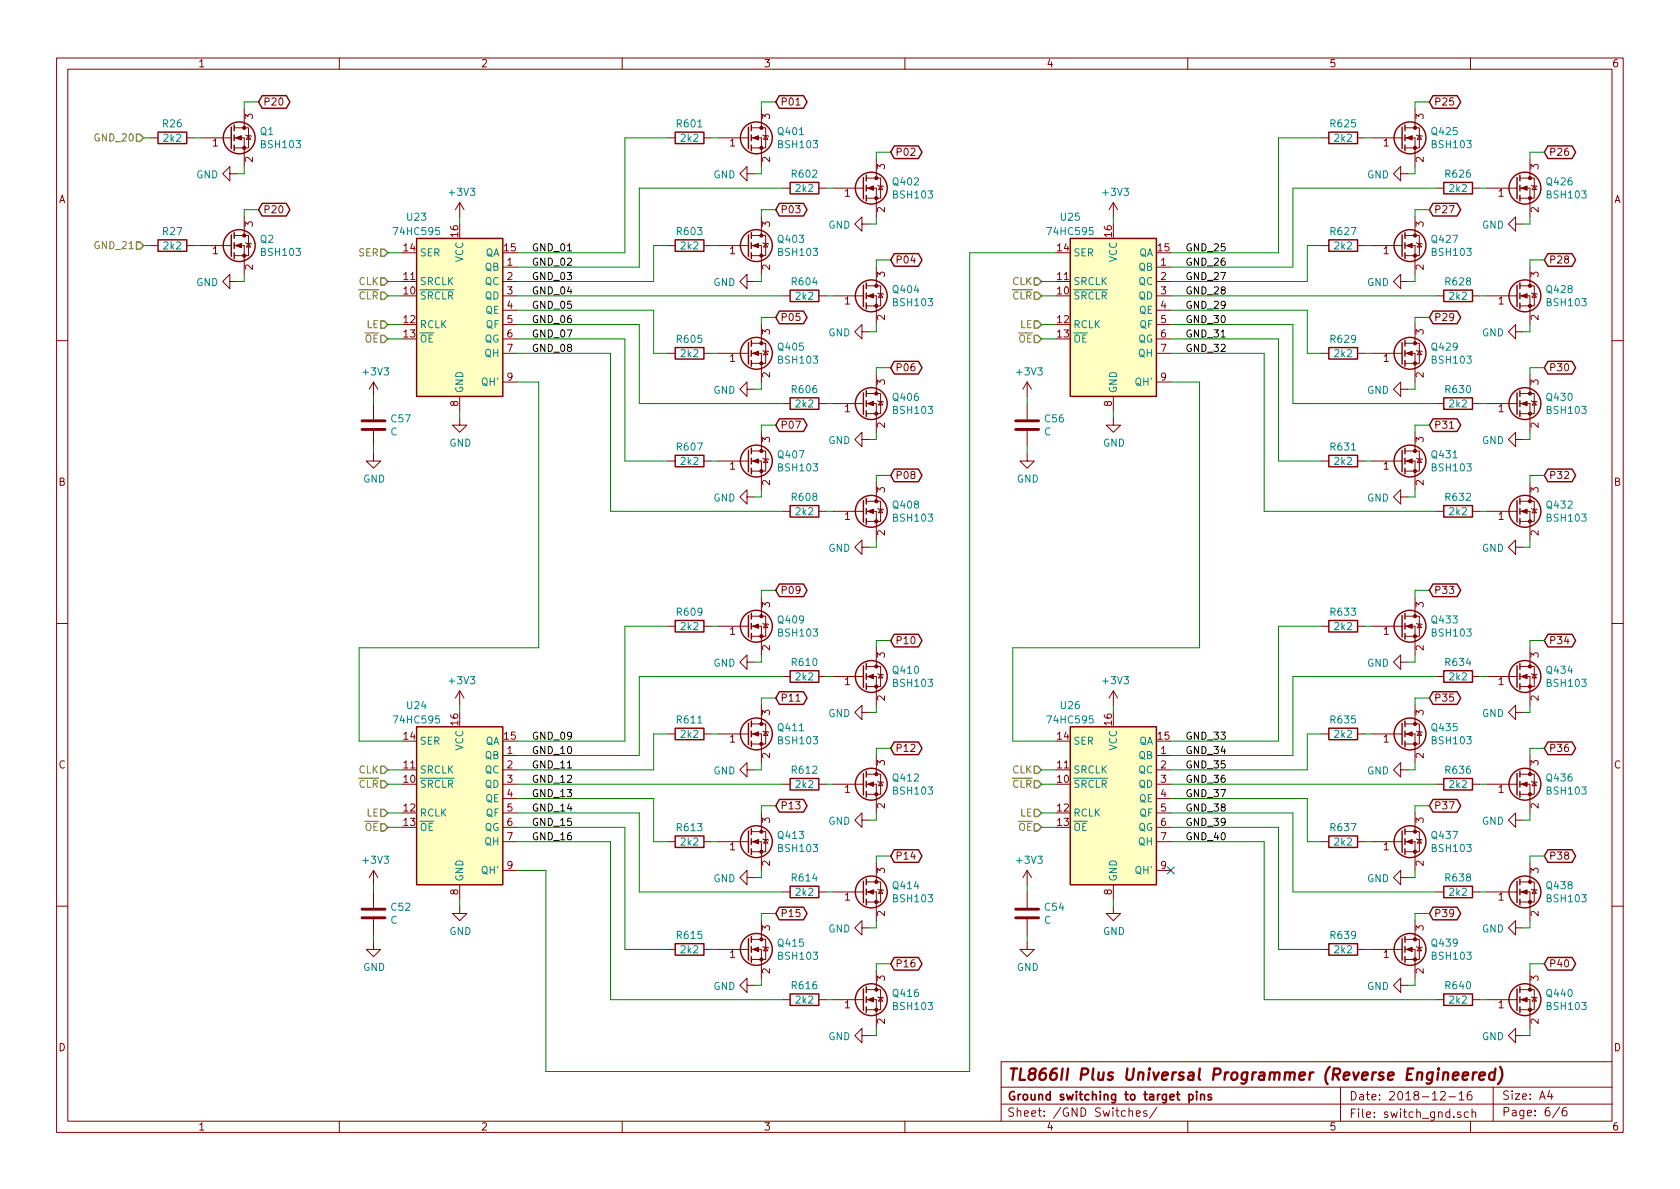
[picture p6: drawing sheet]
<svg xmlns="http://www.w3.org/2000/svg" width="297mm" height="210mm" viewBox="0 0 297 210" stroke-linecap="round" stroke-linejoin="round" font-family="sans-serif">
<defs><g id="words">
<text font-size="2.8" fill="#840000" x="178" y="191.1">TL866II Plus Universal Programmer (Reverse Engineered)</text>
<g font-size="2.1" fill="#840000">
<text x="178" y="194.6">Ground switching to target pins</text>
<text x="178" y="197.5">Sheet: /GND Switches/</text>
<text x="238.5" y="194.6">Date: 2018-12-16</text>
<text x="238.5" y="197.7">File: switch_gnd.sch</text>
<text x="265.5" y="194.5">Size: A4</text>
<text x="265.5" y="197.4">Page: 6/6</text>
</g>
<g font-size="1.8" fill="#840000">
<text x="35" y="11.9">1</text>
<text x="85" y="11.9">2</text>
<text x="135" y="11.9">3</text>
<text x="185" y="11.9">4</text>
<text x="235" y="11.9">5</text>
<text x="285" y="11.9">6</text>
<text x="44.7" y="21.1" transform="rotate(-90 44.7 21.1)">3</text>
<text x="46.5" y="18.7">P20</text>
<text x="136.1" y="21.1" transform="rotate(-90 136.1 21.1)">3</text>
<text x="137.9" y="18.7">P01</text>
<text x="251.7" y="21.1" transform="rotate(-90 251.7 21.1)">3</text>
<text x="253.5" y="18.7">P25</text>
<text x="37.6" y="25.9">1</text>
<text x="44.7" y="28.7" transform="rotate(-90 44.7 28.7)">2</text>
<text x="129.1" y="25.9">1</text>
<text x="136.1" y="28.7" transform="rotate(-90 136.1 28.7)">2</text>
<text x="156.5" y="29.9" transform="rotate(-90 156.5 29.9)">3</text>
<text x="158.3" y="27.6">P02</text>
<text x="244.6" y="25.9">1</text>
<text x="251.7" y="28.7" transform="rotate(-90 251.7 28.7)">2</text>
<text x="272" y="29.9" transform="rotate(-90 272 29.9)">3</text>
<text x="273.8" y="27.6">P26</text>
<text x="10.4" y="35.9">A</text>
<text x="149.4" y="34.8">1</text>
<text x="264.9" y="34.8">1</text>
<text x="285.4" y="35.9">A</text>
<text x="44.7" y="40.1" transform="rotate(-90 44.7 40.1)">3</text>
<text x="46.5" y="37.7">P20</text>
<text x="81" y="41.9" transform="rotate(-90 81 41.9)">16</text>
<text x="136.1" y="40.1" transform="rotate(-90 136.1 40.1)">3</text>
<text x="137.9" y="37.7">P03</text>
<text x="156.5" y="37.6" transform="rotate(-90 156.5 37.6)">2</text>
<text x="196.6" y="41.9" transform="rotate(-90 196.6 41.9)">16</text>
<text x="251.7" y="40.1" transform="rotate(-90 251.7 40.1)">3</text>
<text x="253.5" y="37.7">P27</text>
<text x="272" y="37.6" transform="rotate(-90 272 37.6)">2</text>
<text x="37.6" y="45">1</text>
<text x="44.7" y="47.7" transform="rotate(-90 44.7 47.7)">2</text>
<text x="71.4" y="44.4">14</text>
<text x="89.2" y="44.4">15</text>
<text x="89.7" y="47">1</text>
<text x="129.1" y="45">1</text>
<text x="136.1" y="47.7" transform="rotate(-90 136.1 47.7)">2</text>
<text x="158.3" y="46.6">P04</text>
<text x="187" y="44.4">14</text>
<text x="204.8" y="44.4">15</text>
<text x="205.3" y="47">1</text>
<text x="244.6" y="45">1</text>
<text x="251.7" y="47.7" transform="rotate(-90 251.7 47.7)">2</text>
<text x="273.8" y="46.6">P28</text>
<text x="71.4" y="52.1">10</text>
<text x="71.4" y="49.5">11</text>
<text x="89.7" y="49.5">2</text>
<text x="89.7" y="52.1">3</text>
<text x="149.4" y="53.8">1</text>
<text x="156.5" y="49" transform="rotate(-90 156.5 49)">3</text>
<text x="187" y="52.1">10</text>
<text x="187" y="49.5">11</text>
<text x="205.3" y="49.5">2</text>
<text x="205.3" y="52.1">3</text>
<text x="264.9" y="53.8">1</text>
<text x="272" y="49" transform="rotate(-90 272 49)">3</text>
<text x="71.4" y="57.1">12</text>
<text x="71.4" y="59.7">13</text>
<text x="89.7" y="54.6">4</text>
<text x="89.7" y="57.1">5</text>
<text x="89.7" y="59.7">6</text>
<text x="136.1" y="59.2" transform="rotate(-90 136.1 59.2)">3</text>
<text x="137.9" y="56.8">P05</text>
<text x="156.5" y="56.6" transform="rotate(-90 156.5 56.6)">2</text>
<text x="187" y="57.1">12</text>
<text x="187" y="59.7">13</text>
<text x="205.3" y="54.6">4</text>
<text x="205.3" y="57.1">5</text>
<text x="205.3" y="59.7">6</text>
<text x="251.7" y="59.2" transform="rotate(-90 251.7 59.2)">3</text>
<text x="253.5" y="56.8">P29</text>
<text x="272" y="56.6" transform="rotate(-90 272 56.6)">2</text>
<text x="89.7" y="62.2">7</text>
<text x="129.1" y="64">1</text>
<text x="158.3" y="65.7">P06</text>
<text x="205.3" y="62.2">7</text>
<text x="244.6" y="64">1</text>
<text x="273.8" y="65.7">P30</text>
<text x="81" y="71.9" transform="rotate(-90 81 71.9)">8</text>
<text x="89.7" y="67.3">9</text>
<text x="136.1" y="66.8" transform="rotate(-90 136.1 66.8)">2</text>
<text x="156.5" y="68" transform="rotate(-90 156.5 68)">3</text>
<text x="196.6" y="71.9" transform="rotate(-90 196.6 71.9)">8</text>
<text x="205.3" y="67.3">9</text>
<text x="251.7" y="66.8" transform="rotate(-90 251.7 66.8)">2</text>
<text x="272" y="68" transform="rotate(-90 272 68)">3</text>
<text x="137.9" y="75.8">P07</text>
<text x="149.4" y="72.9">1</text>
<text x="156.5" y="75.7" transform="rotate(-90 156.5 75.7)">2</text>
<text x="253.5" y="75.8">P31</text>
<text x="264.9" y="72.9">1</text>
<text x="272" y="75.7" transform="rotate(-90 272 75.7)">2</text>
<text x="129.1" y="83.1">1</text>
<text x="136.1" y="78.2" transform="rotate(-90 136.1 78.2)">3</text>
<text x="244.6" y="83.1">1</text>
<text x="251.7" y="78.2" transform="rotate(-90 251.7 78.2)">3</text>
<text x="10.4" y="85.9">B</text>
<text x="136.1" y="85.8" transform="rotate(-90 136.1 85.8)">2</text>
<text x="156.5" y="87.1" transform="rotate(-90 156.5 87.1)">3</text>
<text x="158.3" y="84.7">P08</text>
<text x="251.7" y="85.8" transform="rotate(-90 251.7 85.8)">2</text>
<text x="272" y="87.1" transform="rotate(-90 272 87.1)">3</text>
<text x="273.8" y="84.7">P32</text>
<text x="285.4" y="85.9">B</text>
<text x="149.4" y="91.9">1</text>
<text x="156.5" y="94.7" transform="rotate(-90 156.5 94.7)">2</text>
<text x="264.9" y="91.9">1</text>
<text x="272" y="94.7" transform="rotate(-90 272 94.7)">2</text>
<text x="136.1" y="107.4" transform="rotate(-90 136.1 107.4)">3</text>
<text x="137.9" y="105">P09</text>
<text x="251.7" y="107.4" transform="rotate(-90 251.7 107.4)">3</text>
<text x="253.5" y="105">P33</text>
<text x="129.1" y="112.3">1</text>
<text x="158.3" y="113.9">P10</text>
<text x="244.6" y="112.3">1</text>
<text x="273.8" y="113.9">P34</text>
<text x="136.1" y="115" transform="rotate(-90 136.1 115)">2</text>
<text x="156.5" y="116.3" transform="rotate(-90 156.5 116.3)">3</text>
<text x="251.7" y="115" transform="rotate(-90 251.7 115)">2</text>
<text x="272" y="116.3" transform="rotate(-90 272 116.3)">3</text>
<text x="137.9" y="124.1">P11</text>
<text x="149.4" y="121.2">1</text>
<text x="156.5" y="123.9" transform="rotate(-90 156.5 123.9)">2</text>
<text x="253.5" y="124.1">P35</text>
<text x="264.9" y="121.2">1</text>
<text x="272" y="123.9" transform="rotate(-90 272 123.9)">2</text>
<text x="71.4" y="130.8">14</text>
<text x="81" y="128.2" transform="rotate(-90 81 128.2)">16</text>
<text x="89.2" y="130.8">15</text>
<text x="129.1" y="131.3">1</text>
<text x="136.1" y="126.5" transform="rotate(-90 136.1 126.5)">3</text>
<text x="187" y="130.8">14</text>
<text x="196.6" y="128.2" transform="rotate(-90 196.6 128.2)">16</text>
<text x="204.8" y="130.8">15</text>
<text x="244.6" y="131.3">1</text>
<text x="251.7" y="126.5" transform="rotate(-90 251.7 126.5)">3</text>
<text x="10.4" y="135.9">C</text>
<text x="71.4" y="135.9">11</text>
<text x="89.7" y="133.3">1</text>
<text x="89.7" y="135.9">2</text>
<text x="136.1" y="134.1" transform="rotate(-90 136.1 134.1)">2</text>
<text x="156.5" y="135.4" transform="rotate(-90 156.5 135.4)">3</text>
<text x="158.3" y="133">P12</text>
<text x="187" y="135.9">11</text>
<text x="205.3" y="133.3">1</text>
<text x="205.3" y="135.9">2</text>
<text x="251.7" y="134.1" transform="rotate(-90 251.7 134.1)">2</text>
<text x="272" y="135.4" transform="rotate(-90 272 135.4)">3</text>
<text x="273.8" y="133">P36</text>
<text x="285.4" y="135.9">C</text>
<text x="71.4" y="138.4">10</text>
<text x="71.4" y="143.5">12</text>
<text x="89.7" y="138.4">3</text>
<text x="89.7" y="141">4</text>
<text x="89.7" y="143.5">5</text>
<text x="137.9" y="143.1">P13</text>
<text x="149.4" y="140.2">1</text>
<text x="156.5" y="143" transform="rotate(-90 156.5 143)">2</text>
<text x="187" y="138.4">10</text>
<text x="187" y="143.5">12</text>
<text x="205.3" y="138.4">3</text>
<text x="205.3" y="141">4</text>
<text x="205.3" y="143.5">5</text>
<text x="253.5" y="143.1">P37</text>
<text x="264.9" y="140.2">1</text>
<text x="272" y="143" transform="rotate(-90 272 143)">2</text>
<text x="71.4" y="146">13</text>
<text x="89.7" y="146">6</text>
<text x="89.7" y="148.6">7</text>
<text x="136.1" y="145.5" transform="rotate(-90 136.1 145.5)">3</text>
<text x="187" y="146">13</text>
<text x="205.3" y="146">6</text>
<text x="205.3" y="148.6">7</text>
<text x="251.7" y="145.5" transform="rotate(-90 251.7 145.5)">3</text>
<text x="89.7" y="153.7">9</text>
<text x="129.1" y="150.4">1</text>
<text x="136.1" y="153.1" transform="rotate(-90 136.1 153.1)">2</text>
<text x="156.5" y="154.4" transform="rotate(-90 156.5 154.4)">3</text>
<text x="158.3" y="152">P14</text>
<text x="205.3" y="153.7">9</text>
<text x="244.6" y="150.4">1</text>
<text x="251.7" y="153.1" transform="rotate(-90 251.7 153.1)">2</text>
<text x="272" y="154.4" transform="rotate(-90 272 154.4)">3</text>
<text x="273.8" y="152">P38</text>
<text x="81" y="158.2" transform="rotate(-90 81 158.2)">8</text>
<text x="149.4" y="159.3">1</text>
<text x="196.6" y="158.2" transform="rotate(-90 196.6 158.2)">8</text>
<text x="264.9" y="159.3">1</text>
<text x="136.1" y="164.6" transform="rotate(-90 136.1 164.6)">3</text>
<text x="137.9" y="162.2">P15</text>
<text x="156.5" y="162" transform="rotate(-90 156.5 162)">2</text>
<text x="251.7" y="164.6" transform="rotate(-90 251.7 164.6)">3</text>
<text x="253.5" y="162.2">P39</text>
<text x="272" y="162" transform="rotate(-90 272 162)">2</text>
<text x="129.1" y="169.4">1</text>
<text x="136.1" y="172.2" transform="rotate(-90 136.1 172.2)">2</text>
<text x="156.5" y="173.5" transform="rotate(-90 156.5 173.5)">3</text>
<text x="158.3" y="171.1">P16</text>
<text x="244.6" y="169.4">1</text>
<text x="251.7" y="172.2" transform="rotate(-90 251.7 172.2)">2</text>
<text x="272" y="173.5" transform="rotate(-90 272 173.5)">3</text>
<text x="273.8" y="171.1">P40</text>
<text x="149.4" y="178.3">1</text>
<text x="264.9" y="178.3">1</text>
<text x="10.4" y="185.9">D</text>
<text x="156.5" y="181.1" transform="rotate(-90 156.5 181.1)">2</text>
<text x="272" y="181.1" transform="rotate(-90 272 181.1)">2</text>
<text x="285.4" y="185.9">D</text>
<text x="35" y="199.9">1</text>
<text x="85" y="199.9">2</text>
<text x="135" y="199.9">3</text>
<text x="185" y="199.9">4</text>
<text x="235" y="199.9">5</text>
<text x="285" y="199.9">6</text>
</g>
<g font-size="1.8" fill="#008484">
<text x="28.9" y="22.5">R26</text>
<text x="46.1" y="23.9">Q1</text>
<text x="119.8" y="22.5">R601</text>
<text x="137.7" y="23.9">Q401</text>
<text x="235.4" y="22.5">R625</text>
<text x="253.3" y="23.9">Q425</text>
<text x="29" y="25.1">2k2</text>
<text x="46.3" y="26.2">BSH103</text>
<text x="120.4" y="25.1">2k2</text>
<text x="137.8" y="26.2">BSH103</text>
<text x="236" y="25.1">2k2</text>
<text x="253.3" y="26.2">BSH103</text>
<text x="34.7" y="31.5">GND</text>
<text x="79.6" y="34.6">+3V3</text>
<text x="126.1" y="31.5">GND</text>
<text x="140.1" y="31.4">R602</text>
<text x="140.8" y="34">2k2</text>
<text x="158" y="32.8">Q402</text>
<text x="158.1" y="35.1">BSH103</text>
<text x="195.1" y="34.6">+3V3</text>
<text x="241.7" y="31.5">GND</text>
<text x="255.7" y="31.4">R626</text>
<text x="256.3" y="34">2k2</text>
<text x="273.6" y="32.8">Q426</text>
<text x="273.7" y="35.1">BSH103</text>
<text x="28.9" y="41.6">R27</text>
<text x="69.9" y="41.6">74HC595</text>
<text x="72" y="39">U23</text>
<text x="119.8" y="41.6">R603</text>
<text x="146.5" y="40.4">GND</text>
<text x="185.5" y="41.6">74HC595</text>
<text x="187.6" y="39">U25</text>
<text x="235.4" y="41.6">R627</text>
<text x="262" y="40.4">GND</text>
<text x="29" y="44.1">2k2</text>
<text x="46.1" y="42.9">Q2</text>
<text x="46.3" y="45.3">BSH103</text>
<text x="74.2" y="45.3">SER</text>
<text x="81.9" y="46.4" transform="rotate(-90 81.9 46.4)">VCC</text>
<text x="85.8" y="47.9">QB</text>
<text x="85.8" y="45.3">QA</text>
<text x="120.4" y="44.1">2k2</text>
<text x="137.7" y="42.9">Q403</text>
<text x="137.8" y="45.3">BSH103</text>
<text x="189.7" y="45.3">SER</text>
<text x="197.5" y="46.4" transform="rotate(-90 197.5 46.4)">VCC</text>
<text x="201.3" y="47.9">QB</text>
<text x="201.3" y="45.3">QA</text>
<text x="236" y="44.1">2k2</text>
<text x="253.3" y="42.9">Q427</text>
<text x="253.3" y="45.3">BSH103</text>
<text x="34.7" y="50.6">GND</text>
<text x="74.2" y="53">SRCLR</text>
<text x="74.2" y="50.4">SRCLK</text>
<text x="85.8" y="50.4">QC</text>
<text x="85.8" y="53">QD</text>
<text x="126.1" y="50.6">GND</text>
<text x="140.1" y="50.5">R604</text>
<text x="140.8" y="53">2k2</text>
<text x="158" y="51.8">Q404</text>
<text x="189.7" y="53">SRCLR</text>
<text x="189.7" y="50.4">SRCLK</text>
<text x="201.3" y="50.4">QC</text>
<text x="201.3" y="53">QD</text>
<text x="241.7" y="50.6">GND</text>
<text x="255.7" y="50.5">R628</text>
<text x="256.3" y="53">2k2</text>
<text x="273.6" y="51.8">Q428</text>
<text x="74.2" y="58">RCLK</text>
<text x="85.8" y="55.5">QE</text>
<text x="85.9" y="58">QF</text>
<text x="146.5" y="59.5">GND</text>
<text x="158.1" y="54.1">BSH103</text>
<text x="189.7" y="58">RCLK</text>
<text x="201.4" y="55.5">QE</text>
<text x="201.5" y="58">QF</text>
<text x="262" y="59.5">GND</text>
<text x="273.7" y="54.1">BSH103</text>
<text x="74.2" y="60.6">OE</text>
<text x="85.6" y="60.6">QG</text>
<text x="85.8" y="63.1">QH</text>
<text x="119.8" y="60.6">R605</text>
<text x="120.4" y="63.2">2k2</text>
<text x="137.7" y="62">Q405</text>
<text x="137.8" y="64.3">BSH103</text>
<text x="189.7" y="60.6">OE</text>
<text x="201.2" y="60.6">QG</text>
<text x="201.3" y="63.1">QH</text>
<text x="235.4" y="60.6">R629</text>
<text x="236" y="63.2">2k2</text>
<text x="253.3" y="62">Q429</text>
<text x="253.3" y="64.3">BSH103</text>
<text x="64.3" y="66.4">+3V3</text>
<text x="81.9" y="69.6" transform="rotate(-90 81.9 69.6)">GND</text>
<text x="85.3" y="68.2">QH'</text>
<text x="126.1" y="69.6">GND</text>
<text x="140.1" y="69.5">R606</text>
<text x="158" y="70.9">Q406</text>
<text x="179.9" y="66.4">+3V3</text>
<text x="197.5" y="69.6" transform="rotate(-90 197.5 69.6)">GND</text>
<text x="200.9" y="68.2">QH'</text>
<text x="241.7" y="69.6">GND</text>
<text x="255.7" y="69.5">R630</text>
<text x="273.6" y="70.9">Q430</text>
<text x="69" y="77">C</text>
<text x="69.2" y="74.7">C57</text>
<text x="140.8" y="72.1">2k2</text>
<text x="158.1" y="73.2">BSH103</text>
<text x="184.6" y="77">C</text>
<text x="184.8" y="74.7">C56</text>
<text x="256.3" y="72.1">2k2</text>
<text x="273.7" y="73.2">BSH103</text>
<text x="79.5" y="79">GND</text>
<text x="119.8" y="79.7">R607</text>
<text x="120.4" y="82.2">2k2</text>
<text x="137.7" y="81">Q407</text>
<text x="137.8" y="83.4">BSH103</text>
<text x="146.5" y="78.5">GND</text>
<text x="195" y="79">GND</text>
<text x="235.4" y="79.7">R631</text>
<text x="236" y="82.2">2k2</text>
<text x="253.3" y="81">Q431</text>
<text x="253.3" y="83.4">BSH103</text>
<text x="262" y="78.5">GND</text>
<text x="64.2" y="85.3">GND</text>
<text x="126.1" y="88.7">GND</text>
<text x="140.1" y="88.6">R608</text>
<text x="158" y="89.9">Q408</text>
<text x="179.8" y="85.3">GND</text>
<text x="241.7" y="88.7">GND</text>
<text x="255.7" y="88.6">R632</text>
<text x="273.6" y="89.9">Q432</text>
<text x="140.8" y="91.1">2k2</text>
<text x="158.1" y="92.2">BSH103</text>
<text x="256.3" y="91.1">2k2</text>
<text x="273.7" y="92.2">BSH103</text>
<text x="146.5" y="97.6">GND</text>
<text x="262" y="97.6">GND</text>
<text x="119.8" y="108.9">R609</text>
<text x="120.4" y="111.4">2k2</text>
<text x="137.7" y="110.3">Q409</text>
<text x="137.8" y="112.6">BSH103</text>
<text x="235.4" y="108.9">R633</text>
<text x="236" y="111.4">2k2</text>
<text x="253.3" y="110.3">Q433</text>
<text x="253.3" y="112.6">BSH103</text>
<text x="126.1" y="117.9">GND</text>
<text x="140.1" y="117.8">R610</text>
<text x="158" y="119.1">Q410</text>
<text x="241.7" y="117.9">GND</text>
<text x="255.7" y="117.8">R634</text>
<text x="273.6" y="119.1">Q434</text>
<text x="72" y="125.4">U24</text>
<text x="79.6" y="121">+3V3</text>
<text x="140.8" y="120.3">2k2</text>
<text x="158.1" y="121.5">BSH103</text>
<text x="187.6" y="125.4">U26</text>
<text x="195.1" y="121">+3V3</text>
<text x="256.3" y="120.3">2k2</text>
<text x="273.7" y="121.5">BSH103</text>
<text x="69.9" y="127.9">74HC595</text>
<text x="74.2" y="131.7">SER</text>
<text x="85.8" y="131.7">QA</text>
<text x="119.8" y="127.9">R611</text>
<text x="120.4" y="130.5">2k2</text>
<text x="137.7" y="129.3">Q411</text>
<text x="137.8" y="131.6">BSH103</text>
<text x="146.5" y="126.8">GND</text>
<text x="185.5" y="127.9">74HC595</text>
<text x="189.7" y="131.7">SER</text>
<text x="201.3" y="131.7">QA</text>
<text x="235.4" y="127.9">R635</text>
<text x="236" y="130.5">2k2</text>
<text x="253.3" y="129.3">Q435</text>
<text x="253.3" y="131.6">BSH103</text>
<text x="262" y="126.8">GND</text>
<text x="74.2" y="136.8">SRCLK</text>
<text x="81.9" y="132.8" transform="rotate(-90 81.9 132.8)">VCC</text>
<text x="85.8" y="134.2">QB</text>
<text x="85.8" y="136.8">QC</text>
<text x="126.1" y="137">GND</text>
<text x="140.1" y="136.8">R612</text>
<text x="189.7" y="136.8">SRCLK</text>
<text x="197.5" y="132.8" transform="rotate(-90 197.5 132.8)">VCC</text>
<text x="201.3" y="134.2">QB</text>
<text x="201.3" y="136.8">QC</text>
<text x="241.7" y="137">GND</text>
<text x="255.7" y="136.8">R636</text>
<text x="74.2" y="139.3">SRCLR</text>
<text x="85.8" y="139.3">QD</text>
<text x="85.8" y="141.9">QE</text>
<text x="140.8" y="139.4">2k2</text>
<text x="158" y="138.2">Q412</text>
<text x="158.1" y="140.5">BSH103</text>
<text x="189.7" y="139.3">SRCLR</text>
<text x="201.3" y="139.3">QD</text>
<text x="201.4" y="141.9">QE</text>
<text x="256.3" y="139.4">2k2</text>
<text x="273.6" y="138.2">Q436</text>
<text x="273.7" y="140.5">BSH103</text>
<text x="74.2" y="144.4">RCLK</text>
<text x="74.2" y="146.9">OE</text>
<text x="85.6" y="146.9">QG</text>
<text x="85.8" y="149.5">QH</text>
<text x="85.9" y="144.4">QF</text>
<text x="119.8" y="147">R613</text>
<text x="120.4" y="149.5">2k2</text>
<text x="137.7" y="148.4">Q413</text>
<text x="146.5" y="145.8">GND</text>
<text x="189.7" y="144.4">RCLK</text>
<text x="189.7" y="146.9">OE</text>
<text x="201.2" y="146.9">QG</text>
<text x="201.3" y="149.5">QH</text>
<text x="201.5" y="144.4">QF</text>
<text x="235.4" y="147">R637</text>
<text x="236" y="149.5">2k2</text>
<text x="253.3" y="148.4">Q437</text>
<text x="262" y="145.8">GND</text>
<text x="64.3" y="152.7">+3V3</text>
<text x="81.9" y="156" transform="rotate(-90 81.9 156)">GND</text>
<text x="85.3" y="154.6">QH'</text>
<text x="137.8" y="150.7">BSH103</text>
<text x="140.1" y="155.9">R614</text>
<text x="179.9" y="152.7">+3V3</text>
<text x="197.5" y="156" transform="rotate(-90 197.5 156)">GND</text>
<text x="200.9" y="154.6">QH'</text>
<text x="253.3" y="150.7">BSH103</text>
<text x="255.7" y="155.9">R638</text>
<text x="69.2" y="161.1">C52</text>
<text x="126.1" y="156">GND</text>
<text x="140.8" y="158.4">2k2</text>
<text x="158" y="157.2">Q414</text>
<text x="158.1" y="159.6">BSH103</text>
<text x="184.8" y="161.1">C54</text>
<text x="241.7" y="156">GND</text>
<text x="256.3" y="158.4">2k2</text>
<text x="273.6" y="157.2">Q438</text>
<text x="273.7" y="159.6">BSH103</text>
<text x="69" y="163.4">C</text>
<text x="79.5" y="165.3">GND</text>
<text x="119.8" y="166">R615</text>
<text x="137.7" y="167.4">Q415</text>
<text x="146.5" y="164.9">GND</text>
<text x="184.6" y="163.4">C</text>
<text x="195" y="165.3">GND</text>
<text x="235.4" y="166">R639</text>
<text x="253.3" y="167.4">Q439</text>
<text x="262" y="164.9">GND</text>
<text x="64.2" y="171.7">GND</text>
<text x="120.4" y="168.6">2k2</text>
<text x="137.8" y="169.7">BSH103</text>
<text x="179.8" y="171.7">GND</text>
<text x="236" y="168.6">2k2</text>
<text x="253.3" y="169.7">BSH103</text>
<text x="126.1" y="175.1">GND</text>
<text x="140.1" y="174.9">R616</text>
<text x="140.8" y="177.5">2k2</text>
<text x="158" y="176.3">Q416</text>
<text x="158.1" y="178.6">BSH103</text>
<text x="241.7" y="175.1">GND</text>
<text x="255.7" y="174.9">R640</text>
<text x="256.3" y="177.5">2k2</text>
<text x="273.6" y="176.3">Q440</text>
<text x="273.7" y="178.6">BSH103</text>
<text x="146.5" y="183.9">GND</text>
<text x="262" y="183.9">GND</text>
</g>
<g font-size="1.8" fill="#848400">
<text x="17" y="25">GND_20</text>
<text x="17" y="44.1">GND_21</text>
<text x="63.4" y="45.3">SER</text>
<text x="63.4" y="50.4">CLK</text>
<text x="63.4" y="53">CLR</text>
<text x="179" y="50.4">CLK</text>
<text x="179" y="53">CLR</text>
<text x="64.8" y="58">LE</text>
<text x="180.4" y="58">LE</text>
<text x="64.5" y="60.6">OE</text>
<text x="180.1" y="60.6">OE</text>
<text x="63.4" y="136.8">CLK</text>
<text x="179" y="136.8">CLK</text>
<text x="63.4" y="139.3">CLR</text>
<text x="179" y="139.3">CLR</text>
<text x="64.5" y="146.9">OE</text>
<text x="64.8" y="144.4">LE</text>
<text x="180.1" y="146.9">OE</text>
<text x="180.4" y="144.4">LE</text>
</g>
<g font-size="1.8">
<text x="94" y="44.4">GND_01</text>
<text x="94" y="47">GND_02</text>
<text x="209.5" y="44.4">GND_25</text>
<text x="209.5" y="47">GND_26</text>
<text x="94" y="49.5">GND_03</text>
<text x="94" y="52.1">GND_04</text>
<text x="209.5" y="49.5">GND_27</text>
<text x="209.5" y="52.1">GND_28</text>
<text x="94" y="54.6">GND_05</text>
<text x="94" y="57.1">GND_06</text>
<text x="94" y="59.7">GND_07</text>
<text x="209.5" y="54.6">GND_29</text>
<text x="209.5" y="57.1">GND_30</text>
<text x="209.5" y="59.7">GND_31</text>
<text x="94" y="62.2">GND_08</text>
<text x="209.5" y="62.2">GND_32</text>
<text x="94" y="130.8">GND_09</text>
<text x="209.5" y="130.8">GND_33</text>
<text x="94" y="133.3">GND_10</text>
<text x="94" y="135.9">GND_11</text>
<text x="209.5" y="133.3">GND_34</text>
<text x="209.5" y="135.9">GND_35</text>
<text x="94" y="138.4">GND_12</text>
<text x="94" y="141">GND_13</text>
<text x="94" y="143.5">GND_14</text>
<text x="209.5" y="138.4">GND_36</text>
<text x="209.5" y="141">GND_37</text>
<text x="209.5" y="143.5">GND_38</text>
<text x="94" y="146">GND_15</text>
<text x="94" y="148.6">GND_16</text>
<text x="209.5" y="146">GND_39</text>
<text x="209.5" y="148.6">GND_40</text>
</g>
</g></defs>
<g fill="none" stroke="#840000" stroke-width=".18">
<path d="M10 10.3h277v189.9h-277zM12 12.2h273v186.1h-273zM43.2 19.3v3.3M60 10.3v1.9M110 10.3v1.9M134.6 19.3v3.3M140.7 18.6h.8M160 10.3v1.9M210 10.3v1.9M250.2 19.3v3.3M260 10.3v1.9M26.7 24.4h1.2"/>
<path d="M33 24.4h1.3M35.6 24.4h5M40.6 30.7v-1.2l-1.2 1.2 1.2 1.3v-1.3h1.3M40.7 24.4h.2M41.4 24.4h1.8v5.1M41.4 22.6h1.8M43.2 22.6h.7v3.6h-2.5M43.2 38.3v3.4M43.4 23.9l.2 .1h.7l.1 .1M43.9 24l.4 .6h-.7zM81.3 35.8v2.5M81.3 35.8l-.8 1.3"/>
<path d="M81.3 35.8l.7 1.3M118.1 24.4h1.3M124.5 24.4h1.2M127 24.4h5.1M132.1 30.7v-1.2l-1.3 1.2 1.3 1.3v-1.3h1.2M132.1 24.4h.2M132.8 24.4h1.8v5.1M132.8 22.6h1.8M134.6 22.6h.8v3.6h-2.6M134.6 38.3v3.4M134.9 23.9l.1 .1h.8l.1 .1M135.4 24l.4 .6h-.8z"/>
<path d="M138.4 33.3h1.3M144.8 33.3h1.2M147.3 33.3h5.1M152.4 39.6v-1.3l-1.3 1.3 1.3 1.3v-1.3h1.3M152.5 33.3h.2M153.2 33.3h1.7v5M153.2 31.5h1.7M154.9 31.5h.8v3.5h-2.5M154.9 28.2v3.3M155.2 32.8l.1 .1h.8l.1 .1M155.7 32.9l.4 .6h-.8zM196.8 35.8v2.5"/>
<path d="M196.8 35.8l-.7 1.3M196.8 35.8l.8 1.3M233.7 24.4h1.2M240 24.4h1.3M242.6 24.4h5M247.6 30.7v-1.2l-1.2 1.2 1.2 1.3v-1.3h1.3M247.7 24.4h.2M248.4 24.4h1.8v5.1M248.4 22.6h1.8M250.2 22.6h.8v3.6h-2.6M250.2 38.3v3.4M250.4 23.9l.2 .1h.7l.2 .1"/>
<path d="M251 24l.3 .6h-.7zM254 33.3h1.3M260.3 33.3h1.3M262.9 33.3h5.1M268 39.6v-1.3l-1.3 1.3 1.3 1.3v-1.3h1.2M268 33.3h.2M268.7 33.3h1.8v5M268.7 31.5h1.8M270.5 31.5h.8v3.5h-2.6M270.5 28.2v3.3M270.8 32.8l.1 .1h.8l.1 .1M271.3 32.9l.4 .6h-.8z"/>
<path d="M26.7 43.4h1.2M33 43.4h1.3M35.6 43.4h5M40.6 49.8v-1.3l-1.2 1.3 1.2 1.2v-1.2h1.3M40.7 43.4h.2M41.4 43.4h1.8v5.1M41.4 41.7h1.8M43.2 41.7h.7v3.5h-2.5M43.4 42.9l.2 .1h.7l.1 .2M43.9 43l.4 .7h-.7zM88.9 47.2h2.5M88.9 49.8h2.5"/>
<path d="M88.9 52.3h2.5M88.9 54.9h2.5M88.9 57.4h2.5M88.9 59.9h2.5M118.1 43.4h1.3M124.5 43.4h1.2M127 43.4h5.1M132.1 49.8v-1.3l-1.3 1.3 1.3 1.2v-1.2h1.2M132.1 43.4h.2M132.8 43.4h1.8v5.1M132.8 41.7h1.8M134.6 41.7h.8v3.5h-2.6"/>
<path d="M134.6 57.4v3.3M134.9 42.9l.1 .1h.8l.1 .2M135.4 43l.4 .7h-.8zM138.4 52.3h1.3M144.8 52.3h1.2M147.3 52.3h5.1M152.4 58.7v-1.3l-1.3 1.3 1.3 1.2v-1.2h1.3M152.5 52.3h.2M153.2 52.3h1.7v5.1M153.2 50.5h1.7M154.9 50.5h.8v3.6h-2.5M154.9 47.2v3.3"/>
<path d="M155.2 51.8l.1 .1h.8l.1 .2M155.7 51.9l.4 .7h-.8zM204.5 47.2h2.5M204.5 49.8h2.5M204.5 52.3h2.5M204.5 54.9h2.5M204.5 57.4h2.5M204.5 59.9h2.5M233.7 43.4h1.2M240 43.4h1.3M242.6 43.4h5M247.6 49.8v-1.3l-1.2 1.3 1.2 1.2v-1.2h1.3"/>
<path d="M247.7 43.4h.2M248.4 43.4h1.8v5.1M248.4 41.7h1.8M250.2 41.7h.8v3.5h-2.6M250.2 57.4v3.3M250.4 42.9l.2 .1h.7l.2 .2M251 43l.3 .7h-.7zM254 52.3h1.3M260.3 52.3h1.3M262.9 52.3h5.1M268 58.7v-1.3l-1.3 1.3 1.3 1.2v-1.2h1.2M268 52.3h.2"/>
<path d="M268.7 52.3h1.8v5.1M268.7 50.5h1.8M270.5 50.5h.8v3.6h-2.6M270.5 47.2v3.3M270.8 51.8l.1 .1h.8l.1 .2M271.3 51.9l.4 .7h-.8zM10 60.2h2M66 67.6v2.5M66 71.4v2.8M66 76.2v2.8M66 67.6l-.7 1.2M66 67.6l.8 1.2"/>
<path d="M81.3 73.9v1.3h1.2l-1.2 1.2-1.3-1.2h1.3M81.3 70.1v2.5M88.9 62.5h2.5M88.9 67.6h2.5M118.1 62.5h1.3M124.5 62.5h1.2M127 62.5h5.1M132.1 68.8v-1.2l-1.3 1.2 1.3 1.3v-1.3h1.2M132.1 62.5h.2M132.8 62.5h1.8v5.1M132.8 60.7h1.8M132.8 79.8h1.8"/>
<path d="M134.6 60.7h.8v3.6h-2.6M134.6 79.8h.8v3.5h-2.6M134.6 76.4v3.4M134.9 62l.1 .1h.8l.1 .1M135.4 62.1l.4 .6h-.8zM138.4 71.4h1.3M144.8 71.4h1.2M147.3 71.4h5.1M152.4 77.7v-1.3l-1.3 1.3 1.3 1.3v-1.3h1.3M152.5 71.4h.2M153.2 71.4h1.7v5M153.2 69.6h1.7"/>
<path d="M154.9 69.6h.8v3.5h-2.5M154.9 66.3v3.3M155.2 70.9l.1 .1h.8l.1 .1M155.7 71l.4 .6h-.8zM181.6 67.6v2.5M181.6 71.4v2.8M181.6 76.2v2.8M181.6 67.6l-.8 1.2M181.6 67.6l.8 1.2M196.8 73.9v1.3h1.3l-1.3 1.2-1.2-1.2h1.2M196.8 70.1v2.5M204.5 62.5h2.5"/>
<path d="M204.5 67.6h2.5M233.7 62.5h1.2M240 62.5h1.3M242.6 62.5h5M247.6 68.8v-1.2l-1.2 1.2 1.2 1.3v-1.3h1.3M247.7 62.5h.2M248.4 62.5h1.8v5.1M248.4 60.7h1.8M248.4 79.8h1.8M250.2 60.7h.8v3.6h-2.6M250.2 79.8h.8v3.5h-2.6M250.2 76.4v3.4"/>
<path d="M250.4 62l.2 .1h.7l.2 .1M251 62.1l.3 .6h-.7zM254 71.4h1.3M256.3 75.7h.7M260.3 71.4h1.3M262.9 71.4h5.1M268 77.7v-1.3l-1.3 1.3 1.3 1.3v-1.3h1.2M268 71.4h.2M268.7 71.4h1.8v5M268.7 69.6h1.8M270.5 69.6h.8v3.5h-2.6M270.5 66.3v3.3"/>
<path d="M270.8 70.9l.1 .1h.8l.1 .1M271.3 71l.4 .6h-.8zM285 60.2h2M66 80.3v1.2h1.3l-1.3 1.3-1.2-1.3h1.2M118.1 81.5h1.3M124.5 81.5h1.2M127 81.5h5.1M132.1 87.9v-1.3l-1.3 1.3 1.3 1.2v-1.2h1.2M132.1 81.5h.2M132.8 81.5h1.8v5.1M134.9 81l.1 .1h.8l.1 .2M135.4 81.1l.4 .7h-.8z"/>
<path d="M138.4 90.4h1.3M144.8 90.4h1.2M147.3 90.4h5.1M152.4 96.8v-1.3l-1.3 1.3 1.3 1.2v-1.2h1.3M152.5 90.4h.2M153.2 90.4h1.7v5.1M153.2 88.6h1.7M154.9 88.6h.8v3.6h-2.5M154.9 85.3v3.3M155.2 89.9l.1 .1h.8l.1 .2M155.7 90l.4 .7h-.8zM181.6 80.3v1.2h1.3l-1.3 1.3-1.3-1.3h1.3"/>
<path d="M233.7 81.5h1.2M240 81.5h1.3M242.6 81.5h5M247.6 87.9v-1.3l-1.2 1.3 1.2 1.2v-1.2h1.3M247.7 81.5h.2M248.4 81.5h1.8v5.1M250.4 81l.2 .1h.7l.2 .2M251 81.1l.3 .7h-.7zM254 90.4h1.3M260.3 90.4h1.3M262.9 90.4h5.1M268 96.8v-1.3l-1.3 1.3 1.3 1.2v-1.2h1.2"/>
<path d="M268 90.4h.2M268.7 90.4h1.8v5.1M268.7 88.6h1.8M270.5 88.6h.8v3.6h-2.6M270.5 85.3v3.3M270.8 89.9l.1 .1h.8l.1 .2M271.3 90l.4 .7h-.8zM10 110.3h2M118.1 110.7h1.3M124.5 110.7h1.2M127 110.7h5.1M132.1 117.1v-1.3l-1.3 1.3 1.3 1.3v-1.3h1.2"/>
<path d="M132.1 110.7h.2M132.8 110.7h1.8v5.1M132.8 109h1.8M134.6 109h.8v3.5h-2.6M134.6 105.7v3.3M134.9 110.2l.1 .2h.8l.1 .1M135.4 110.4l.4 .6h-.8zM138.4 119.6h1.3M144.8 119.6h1.2M147.3 119.6h5.1M152.5 119.6h.2M153.2 119.6h1.7v5.1"/>
<path d="M153.2 117.9h1.7M154.9 117.9h.8v3.5h-2.5M154.9 114.5v3.4M155.2 119.1l.1 .1h.8l.1 .2M155.7 119.2l.4 .7h-.8zM233.7 110.7h1.2M240 110.7h1.3M242.6 110.7h5M247.6 117.1v-1.3l-1.2 1.3 1.2 1.3v-1.3h1.3M247.7 110.7h.2M248.4 110.7h1.8v5.1M248.4 109h1.8"/>
<path d="M250.2 109h.8v3.5h-2.6M250.2 105.7v3.3M250.4 110.2l.2 .2h.7l.2 .1M251 110.4l.3 .6h-.7zM254 119.6h1.3M260.3 119.6h1.3M262.9 119.6h5.1M268 119.6h.2M268.7 119.6h1.8v5.1M268.7 117.9h1.8M270.5 117.9h.8v3.5h-2.6M270.5 114.5v3.4"/>
<path d="M270.8 119.1l.1 .1h.8l.1 .2M271.3 119.2l.4 .7h-.8zM285 110.3h2M81.3 122.2v2.5M81.3 122.2l-.8 1.2M81.3 122.2l.7 1.2M88.9 133.6h2.5M88.9 136.1h2.5M88.9 138.7h2.5M118.1 129.8h1.3M124.5 129.8h1.2M127 129.8h5.1"/>
<path d="M132.1 136.1v-1.2l-1.3 1.2 1.3 1.3v-1.3h1.2M132.1 129.8h.2M132.8 129.8h1.8v5.1M132.8 128h1.8M134.6 128h.8v3.6h-2.6M134.6 124.7v3.3M134.9 129.3l.1 .1h.8l.1 .1M135.4 129.4l.4 .6h-.8zM138.4 138.7h1.3M140.7 124h.8M144.8 138.7h1.2M147.3 138.7h5.1"/>
<path d="M152.4 126v-1.3l-1.3 1.3 1.3 1.2v-1.2h1.3M152.5 138.7h.2M153.2 138.7h1.7v5.1M153.2 136.9h1.7M154.9 136.9h.8v3.6h-2.5M154.9 133.6v3.3M155.2 138.2l.1 .1h.8l.1 .1M155.7 138.3l.4 .6h-.8zM196.8 122.2v2.5M196.8 122.2l-.7 1.2M196.8 122.2l.8 1.2M204.5 133.6h2.5"/>
<path d="M204.5 136.1h2.5M204.5 138.7h2.5M233.7 129.8h1.2M240 129.8h1.3M242.6 129.8h5M247.6 136.1v-1.2l-1.2 1.2 1.2 1.3v-1.3h1.3M247.7 129.8h.2M248.4 129.8h1.8v5.1M248.4 128h1.8M250.2 128h.8v3.6h-2.6M250.2 124.7v3.3M250.4 129.3l.2 .1h.7l.2 .1"/>
<path d="M251 129.4l.3 .6h-.7zM254 138.7h1.3M260.3 138.7h1.3M262.9 138.7h5.1M268 126v-1.3l-1.3 1.3 1.3 1.2v-1.2h1.2M268 138.7h.2M268.7 138.7h1.8v5.1M268.7 136.9h1.8M270.5 136.9h.8v3.6h-2.6M270.5 133.6v3.3M270.8 138.2l.1 .1h.8l.1 .1M271.3 138.3l.4 .6h-.8z"/>
<path d="M66 153.9v2.6M66 157.7v2.8M66 153.9l-.7 1.3M66 153.9l.8 1.3M81.3 156.5v2.5M88.9 141.2h2.5M88.9 143.8h2.5M88.9 146.3h2.5M88.9 148.8h2.5M88.9 153.9h2.5M118.1 148.8h1.3M124.5 148.8h1.2"/>
<path d="M127 148.8h5.1M132.1 155.2v-1.3l-1.3 1.3 1.3 1.3v-1.3h1.2M132.1 148.8h.2M132.8 148.8h1.8v5.1M132.8 147.1h1.8M134.6 147.1h.8v3.5h-2.6M134.6 143.8v3.3M134.9 148.3l.1 .2h.8l.1 .1M135.4 148.5l.4 .6h-.8zM138.4 157.7h1.3M144.8 157.7h1.2M147.3 157.7h5.1"/>
<path d="M152.4 145v-1.2l-1.3 1.2 1.3 1.3v-1.3h1.3M152.5 157.7h.2M153.2 157.7h1.7v5.1M153.2 156h1.7M154.9 156h.8v3.5h-2.5M154.9 152.6v3.4M155.2 157.2l.1 .1h.8l.1 .2M155.7 157.3l.4 .7h-.8zM181.6 153.9v2.6M181.6 157.7v2.8M181.6 153.9l-.8 1.3M181.6 153.9l.8 1.3"/>
<path d="M196.8 156.5v2.5M204.5 141.2h2.5M204.5 143.8h2.5M204.5 146.3h2.5M204.5 148.8h2.5M204.5 153.9h2.5M233.7 148.8h1.2M240 148.8h1.3M242.6 148.8h5M247.6 155.2v-1.3l-1.2 1.3 1.2 1.3v-1.3h1.3M247.7 148.8h.2M248.4 148.8h1.8v5.1"/>
<path d="M248.4 147.1h1.8M250.2 147.1h.8v3.5h-2.6M250.2 143.8v3.3M250.4 148.3l.2 .2h.7l.2 .1M251 148.5l.3 .6h-.7zM254 157.7h1.3M260.3 157.7h1.3M262.9 157.7h5.1M268 145v-1.2l-1.3 1.2 1.3 1.3v-1.3h1.2M268 157.7h.2M268.7 157.7h1.8v5.1M268.7 156h1.8"/>
<path d="M270.5 156h.8v3.5h-2.6M270.5 152.6v3.4M270.8 157.2l.1 .1h.8l.1 .2M271.3 157.3l.4 .7h-.8zM10 160.2h2M66 166.6v1.3h1.3l-1.3 1.3-1.2-1.3h1.2M66 162.6v2.7M81.3 160.3v1.2h1.2l-1.2 1.3-1.3-1.3h1.3M118.1 167.9h1.3M124.5 167.9h1.2M127 167.9h5.1M132.1 174.2v-1.2l-1.3 1.2 1.3 1.3v-1.3h1.2"/>
<path d="M132.1 167.9h.2M132.8 167.9h1.8v5.1M132.8 166.1h1.8M134.6 166.1h.8v3.6h-2.6M134.6 162.8v3.3M134.9 167.4l.1 .1h.8l.1 .1M135.4 167.5l.4 .6h-.8zM138.4 176.8h1.3M144.8 176.8h1.2M147.3 176.8h5.1M152.4 164.1v-1.3l-1.3 1.3 1.3 1.2v-1.2h1.3M152.5 176.8h.2"/>
<path d="M153.2 176.8h1.7v5.1M153.2 175h1.7M154.9 175h.8v3.6h-2.5M154.9 171.7v3.3M155.2 176.3l.1 .1h.8l.1 .1M155.7 176.4l.4 .6h-.8zM181.6 166.6v1.3h1.3l-1.3 1.3-1.3-1.3h1.3M181.6 162.6v2.7M196.8 160.3v1.2h1.3l-1.3 1.3-1.2-1.3h1.2M233.7 167.9h1.2M240 167.9h1.3M242.6 167.9h5"/>
<path d="M247.6 174.2v-1.2l-1.2 1.2 1.2 1.3v-1.3h1.3M247.7 167.9h.2M248.4 167.9h1.8v5.1M248.4 166.1h1.8M250.2 166.1h.8v3.6h-2.6M250.2 162.8v3.3M250.4 167.4l.2 .1h.7l.2 .1M251 167.5l.3 .6h-.7zM254 176.8h1.3M260.3 176.8h1.3M262.9 176.8h5.1M268 164.1v-1.3l-1.3 1.3 1.3 1.2v-1.2h1.2"/>
<path d="M268 176.8h.2M268.7 176.8h1.8v5.1M268.7 175h1.8M270.5 175h.8v3.6h-2.6M270.5 171.7v3.3M270.8 176.3l.1 .1h.8l.1 .1M271.3 176.4l.4 .6h-.8zM285 160.2h2M60 198.3v1.9M110 198.3v1.9M152.4 183.1v-1.2l-1.3 1.2 1.3 1.3v-1.3h1.3M160 198.3v1.9"/>
<path d="M177 195.2h108M177 192.2h108M199.6 196.5l.2-.1 .4 .1 .1 .9M200.9 196.9l.7-.1-.1-.3-.4-.1-.2 .2 .1 .7h.5M202.8 196.5a.37 .37 0 0 0-.6 .1l.1 .2 .5 .2v.1l-.2 .3-.4-.1M204.5 195.8l-1.2 2M210 198.3v1.9M237 192.2v6M254.7 193.2l.2-.2h.4l.2 .4-.9 1.1h.9M256.2 193.9h1.1M258 193.4l.4-.4v1.5M258 194.5h.8"/>
<path d="M258.3 196.7a.37 .37 0 0 0-.6 .1l.1 .2 .5 .2v.1l-.2 .3-.4-.1M259.6 196.7l-.4-.1-.3 .3 .1 .6 .2 .1 .4-.1M260 198.3v1.9M260.1 193a.59 .59 0 0 0-.7 .6l.1 .8 .2 .1 .5-.1 .1-.5-.2-.3h-.4l-.3 .3M260.3 196.7a.37 .37 0 0 1 .6 .1v.8M260.3 196.1v1.5M264 192.2v6.1M268 183.1v-1.2l-1.3 1.2 1.3 1.3v-1.3h1.2M274 192.8l-.4 1.1h1M274.3 193.4v1M275.8 195.8l-1.3 1.9M276.9 195.8a.59 .59 0 0 0-.7 .7l.1 .7 .2 .1 .5-.1 .1-.5-.2-.2-.4-.1-.3 .3"/>
<path d="M285 187.8h-108v10.4"/>
</g>
<path d="M210.2 193.6l.5-.1 .2 .3v.6l-.2 .1-.5-.1M210.2 193.5v1.5M211.6 193v.2M211.6 193.5v1M212.3 193.6h.1a.37 .37 0 0 1 .6 .1v.8M212.3 193.5v1M214.1 193.6l-.3-.1-.2 .2 .1 .2 .4 .2v.3h-.5" fill="none" stroke="#840000" stroke-width=".3"/>
<path d="M255.2 189.8a.5 .5 0 0 1 .9 .1l-.1 1.1M256.9 190.3l1-.2-.1-.4-.5-.1-.4 .3v.9l.2 .2 .6-.2M258.6 190.3l1-.2-.1-.4h-.7l-.2 1 .2 .3 .6-.2M260.5 189.6l-.2 1.4M261.1 189.6a.5 .5 0 0 0-.6 .4M261.6 190.3l1-.2-.1-.4-.5-.1-.4 .3v.9l.2 .2 .6-.2M264.3 189.7a.68 .68 0 0 0-1 .3v.8l.3 .2 .6-.2M264.4 188.9l-.2 2.1M265.2 188.7a2.31 2.31 0 0 1-.4 3" fill="none" stroke="#840000" stroke-width=".41"/>
<g fill="none" stroke="#840000" stroke-width=".25">
<path d="M46.4 16.9h4.2l.7 1.1-.7 1.1h-4.2l-.7-1.1zM137.8 16.9h4.3l.6 1.1-.6 1.1h-4.3l-.6-1.1zM253.4 16.9h4.2l.7 1.1-.7 1.1h-4.2l-.7-1.1zM27.9 23.4h5.1v2h-5.1zM40.9 22.5v3.8M41.4 22.1v1M41.4 23.9v1M41.4 25.6v1.1M46.4 36h4.2l.7 1.1-.7 1.1h-4.2l-.7-1.1zM119.4 23.4h5.1v2h-5.1zM132.3 22.5v3.8M132.8 22.1v1"/>
<path d="M132.8 23.9v1M132.8 25.6v1.1M137.8 36h4.3l.6 1.1-.6 1.1h-4.3l-.6-1.1zM139.7 32.3h5.1v2h-5.1zM152.7 31.4v3.8M153.2 31v1M153.2 32.8v1M153.2 34.5v1.1M158.1 25.8h4.3l.6 1.1-.6 1.1h-4.3l-.6-1.1zM234.9 23.4h5.1v2h-5.1zM247.9 22.5v3.8M248.4 22.1v1"/>
<path d="M248.4 23.9v1M248.4 25.6v1.1M253.4 36h4.2l.7 1.1-.7 1.1h-4.2l-.7-1.1zM255.3 32.3h5v2h-5zM268.2 31.4v3.8M268.7 31v1M268.7 32.8v1M268.7 34.5v1.1M273.7 25.8h4.3l.6 1.1-.6 1.1h-4.3l-.7-1.1zM27.9 42.4h5.1v2h-5.1zM40.9 41.5v3.8M41.4 41.1v1.1"/>
<path d="M41.4 42.9v1M41.4 44.7v1M73.7 42.2h15.2v27.9h-15.2zM119.4 42.4h5.1v2h-5.1zM132.3 41.5v3.8M132.8 41.1v1.1M132.8 42.9v1M132.8 44.7v1M137.8 55h4.3l.6 1.1-.6 1.1h-4.3l-.6-1.1zM139.7 51.3h5.1v2h-5.1zM152.7 50.4v3.8M153.2 50v1"/>
<path d="M153.2 51.8v1M153.2 53.6v1M158.1 44.9h4.3l.6 1.1-.6 1.1h-4.3l-.6-1.1zM189.2 42.2h15.3v27.9h-15.3zM234.9 42.4h5.1v2h-5.1zM247.9 41.5v3.8M248.4 41.1v1.1M248.4 42.9v1M248.4 44.7v1M253.4 55h4.2l.7 1.1-.7 1.1h-4.2l-.7-1.1zM255.3 51.3h5v2h-5zM268.2 50.4v3.8"/>
<path d="M268.7 50v1M268.7 51.8v1M268.7 53.6v1M273.7 44.9h4.3l.6 1.1-.6 1.1h-4.3l-.7-1.1zM119.4 61.5h5.1v2h-5.1zM132.3 60.6v3.8M132.3 79.6v3.8M132.8 60.2v1M132.8 62v1M132.8 63.7v1.1M132.8 79.2v1.1M137.8 74.1h4.3l.6 1.1-.6 1.1h-4.3l-.6-1.1z"/>
<path d="M139.7 70.4h5.1v2h-5.1zM152.7 69.5v3.8M153.2 69.1v1M153.2 70.9v1M153.2 72.6v1.1M158.1 63.9h4.3l.6 1.1-.6 1.1h-4.3l-.6-1.1zM234.9 61.5h5.1v2h-5.1zM247.9 60.6v3.8M247.9 79.6v3.8M248.4 60.2v1M248.4 62v1M248.4 63.7v1.1"/>
<path d="M248.4 79.2v1.1M253.4 74.1h4.2l.7 1.1-.7 1.1h-4.2l-.7-1.1zM255.3 70.4h5v2h-5zM268.2 69.5v3.8M268.7 69.1v1M268.7 70.9v1M268.7 72.6v1.1M273.7 63.9h4.3l.6 1.1-.6 1.1h-4.3l-.7-1.1zM119.4 80.5h5.1v2h-5.1zM132.8 81v1M132.8 82.8v1M139.7 89.4h5.1v2h-5.1z"/>
<path d="M152.7 88.5v3.8M153.2 88.1v1M153.2 89.9v1M153.2 91.7v1M158.1 83h4.3l.6 1.1-.6 1.1h-4.3l-.6-1.1zM234.9 80.5h5.1v2h-5.1zM248.4 81v1M248.4 82.8v1M255.3 89.4h5v2h-5zM268.2 88.5v3.8M268.7 88.1v1M268.7 89.9v1"/>
<path d="M268.7 91.7v1M273.7 83h4.3l.6 1.1-.6 1.1h-4.3l-.7-1.1zM119.4 109.7h5.1v2.1h-5.1zM132.3 108.8v3.8M132.8 108.5v1M132.8 110.2v1M132.8 112v1M137.8 103.3h4.3l.6 1.1-.6 1.1h-4.3l-.6-1.1zM139.7 118.6h5.1v2h-5.1zM152.7 117.7v3.8M153.2 117.3v1.1M153.2 119.1v1"/>
<path d="M158.1 112.2h4.3l.6 1.1-.6 1.1h-4.3l-.6-1.1zM234.9 109.7h5.1v2.1h-5.1zM247.9 108.8v3.8M248.4 108.5v1M248.4 110.2v1M248.4 112v1M253.4 103.3h4.2l.7 1.1-.7 1.1h-4.2l-.7-1.1zM255.3 118.6h5v2h-5zM268.2 117.7v3.8M268.7 117.3v1.1M268.7 119.1v1M273.7 112.2h4.3l.6 1.1-.6 1.1h-4.3l-.7-1.1z"/>
<path d="M73.7 128.5h15.2v28h-15.2zM119.4 128.8h5.1v2h-5.1zM132.3 127.9v3.8M132.8 127.5v1M132.8 129.3v1M132.8 131.1v1M137.8 122.3h4.3l.6 1.1-.6 1.2h-4.3l-.6-1.2zM139.7 137.7h5.1v2h-5.1zM152.7 136.8v3.8M153.2 120.9v1M153.2 136.4v1M153.2 138.2v1"/>
<path d="M153.2 139.9v1.1M158.1 131.2h4.3l.6 1.1-.6 1.1h-4.3l-.6-1.1zM189.2 128.5h15.3v28h-15.3zM234.9 128.8h5.1v2h-5.1zM247.9 127.9v3.8M248.4 127.5v1M248.4 129.3v1M248.4 131.1v1M253.4 122.3h4.2l.7 1.1-.7 1.2h-4.2l-.7-1.2zM255.3 137.7h5v2h-5zM268.2 136.8v3.8M268.7 120.9v1"/>
<path d="M268.7 136.4v1M268.7 138.2v1M268.7 139.9v1.1M273.7 131.2h4.3l.6 1.1-.6 1.1h-4.3l-.7-1.1zM119.4 147.8h5.1v2.1h-5.1zM132.3 146.9v3.8M132.8 146.6v1M132.8 148.3v1M132.8 150.1v1M137.8 141.4h4.3l.6 1.1-.6 1.1h-4.3l-.6-1.1zM139.7 156.7h5.1v2h-5.1zM152.7 155.8v3.8"/>
<path d="M153.2 155.4v1.1M153.2 157.2v1M153.2 159v1M158.1 150.3h4.3l.6 1.1-.6 1.1h-4.3l-.6-1.1zM234.9 147.8h5.1v2.1h-5.1zM247.9 146.9v3.8M248.4 146.6v1M248.4 148.3v1M248.4 150.1v1M253.4 141.4h4.2l.7 1.1-.7 1.1h-4.2l-.7-1.1zM255.3 156.7h5v2h-5zM268.2 155.8v3.8"/>
<path d="M268.7 155.4v1.1M268.7 157.2v1M268.7 159v1M273.7 150.3h4.3l.6 1.1-.6 1.1h-4.3l-.7-1.1zM119.4 166.9h5.1v2h-5.1zM132.3 166v3.8M132.8 165.6v1M132.8 167.4v1M132.8 169.2v1M137.8 160.4h4.3l.6 1.1-.6 1.2h-4.3l-.6-1.2zM139.7 175.8h5.1v2h-5.1zM152.7 174.9v3.8"/>
<path d="M153.2 174.5v1M153.2 176.3v1M153.2 178v1.1M158.1 169.3h4.3l.6 1.1-.6 1.1h-4.3l-.6-1.1zM234.9 166.9h5.1v2h-5.1zM247.9 166v3.8M248.4 165.6v1M248.4 167.4v1M248.4 169.2v1M253.4 160.4h4.2l.7 1.1-.7 1.2h-4.2l-.7-1.2zM255.3 175.8h5v2h-5zM268.2 174.9v3.8"/>
<path d="M268.7 174.5v1M268.7 176.3v1M268.7 178v1.1M273.7 169.3h4.3l.6 1.1-.6 1.1h-4.3l-.7-1.1z"/>
<circle cx="42.3" cy="24.4" r="2.82"/>
<circle cx="133.7" cy="24.4" r="2.82"/>
<circle cx="154.1" cy="33.3" r="2.82"/>
<circle cx="249.3" cy="24.4" r="2.82"/>
<circle cx="269.6" cy="33.3" r="2.82"/>
<circle cx="42.3" cy="43.4" r="2.82"/>
<circle cx="133.7" cy="43.4" r="2.82"/>
<circle cx="154.1" cy="52.3" r="2.82"/>
<circle cx="249.3" cy="43.4" r="2.82"/>
<circle cx="269.6" cy="52.3" r="2.82"/>
<circle cx="133.7" cy="62.5" r="2.82"/>
<circle cx="154.1" cy="71.4" r="2.82"/>
<circle cx="249.3" cy="62.5" r="2.82"/>
<circle cx="269.6" cy="71.4" r="2.82"/>
<circle cx="133.7" cy="81.5" r="2.82"/>
<circle cx="154.1" cy="90.4" r="2.82"/>
<circle cx="249.3" cy="81.5" r="2.82"/>
<circle cx="269.6" cy="90.4" r="2.82"/>
<circle cx="133.7" cy="110.7" r="2.82"/>
<circle cx="154.1" cy="119.6" r="2.82"/>
<circle cx="249.3" cy="110.7" r="2.82"/>
<circle cx="269.6" cy="119.6" r="2.82"/>
<circle cx="133.7" cy="129.8" r="2.82"/>
<circle cx="154.1" cy="138.7" r="2.82"/>
<circle cx="249.3" cy="129.8" r="2.82"/>
<circle cx="269.6" cy="138.7" r="2.82"/>
<circle cx="133.7" cy="148.8" r="2.82"/>
<circle cx="154.1" cy="157.7" r="2.82"/>
<circle cx="249.3" cy="148.8" r="2.82"/>
<circle cx="269.6" cy="157.7" r="2.82"/>
<circle cx="133.7" cy="167.9" r="2.82"/>
<circle cx="154.1" cy="176.8" r="2.82"/>
<circle cx="249.3" cy="167.9" r="2.82"/>
<circle cx="269.6" cy="176.8" r="2.82"/>
</g>
<g fill="#840000" stroke="#840000" stroke-width=".18">
<path d="M133.1 24.4l1-.4v.8z"/>
<path d="M153.4 33.3l1-.4v.7z"/>
<path d="M133.1 43.4l1-.4v.8z"/>
<path d="M153.4 52.3l1-.4v.8z"/>
<path d="M133.1 62.5l1-.4v.8z"/>
<path d="M153.4 71.4l1-.4v.7z"/>
<path d="M133.1 81.5l1-.4v.8z"/>
<path d="M153.4 90.4l1-.4v.8z"/>
<path d="M133.1 110.7l1-.3v.7z"/>
<path d="M153.4 119.6l1-.4v.8z"/>
<path d="M133.1 129.8l1-.4v.8z"/>
<path d="M153.4 138.7l1-.4v.8z"/>
<path d="M133.1 148.8l1-.3v.7z"/>
<path d="M153.4 157.7l1-.4v.8z"/>
<path d="M133.1 167.9l1-.4v.8z"/>
<path d="M153.4 176.8l1-.4v.8z"/>
<path d="M248.7 24.4l1-.4v.8z"/>
<path d="M269 33.3l1-.4v.7z"/>
<path d="M248.7 43.4l1-.4v.8z"/>
<path d="M269 52.3l1-.4v.8z"/>
<path d="M248.7 62.5l1-.4v.8z"/>
<path d="M269 71.4l1-.4v.7z"/>
<path d="M248.7 81.5l1-.4v.8z"/>
<path d="M269 90.4l1-.4v.8z"/>
<path d="M248.7 110.7l1-.3v.7z"/>
<path d="M269 119.6l1-.4v.8z"/>
<path d="M248.7 129.8l1-.4v.8z"/>
<path d="M269 138.7l1-.4v.8z"/>
<path d="M248.7 148.8l1-.3v.7z"/>
<path d="M269 157.7l1-.4v.8z"/>
<path d="M248.7 167.9l1-.4v.8z"/>
<path d="M269 176.8l1-.4v.8z"/>
<path d="M41.7 24.4l1-.4v.8z"/>
<path d="M41.7 43.4l1-.4v.8z"/>
<circle cx="134.6" cy="26.2" r=".28"/>
<circle cx="134.6" cy="22.6" r=".28"/>
<circle cx="154.9" cy="35" r=".28"/>
<circle cx="154.9" cy="31.5" r=".28"/>
<circle cx="134.6" cy="45.2" r=".28"/>
<circle cx="134.6" cy="41.7" r=".28"/>
<circle cx="154.9" cy="54.1" r=".28"/>
<circle cx="154.9" cy="50.5" r=".28"/>
<circle cx="134.6" cy="64.3" r=".28"/>
<circle cx="134.6" cy="60.7" r=".28"/>
<circle cx="154.9" cy="73.1" r=".28"/>
<circle cx="154.9" cy="69.6" r=".28"/>
<circle cx="134.6" cy="83.3" r=".28"/>
<circle cx="134.6" cy="79.8" r=".28"/>
<circle cx="154.9" cy="92.2" r=".28"/>
<circle cx="154.9" cy="88.6" r=".28"/>
<circle cx="134.6" cy="112.5" r=".28"/>
<circle cx="134.6" cy="109" r=".28"/>
<circle cx="154.9" cy="121.4" r=".28"/>
<circle cx="154.9" cy="117.9" r=".28"/>
<circle cx="134.6" cy="131.6" r=".28"/>
<circle cx="134.6" cy="128" r=".28"/>
<circle cx="154.9" cy="140.5" r=".28"/>
<circle cx="154.9" cy="136.9" r=".28"/>
<circle cx="134.6" cy="150.6" r=".28"/>
<circle cx="134.6" cy="147.1" r=".28"/>
<circle cx="154.9" cy="159.5" r=".28"/>
<circle cx="154.9" cy="156" r=".28"/>
<circle cx="134.6" cy="169.7" r=".28"/>
<circle cx="134.6" cy="166.1" r=".28"/>
<circle cx="154.9" cy="178.6" r=".28"/>
<circle cx="154.9" cy="175" r=".28"/>
<circle cx="250.2" cy="26.2" r=".28"/>
<circle cx="250.2" cy="22.6" r=".28"/>
<circle cx="270.5" cy="35" r=".28"/>
<circle cx="270.5" cy="31.5" r=".28"/>
<circle cx="250.2" cy="45.2" r=".28"/>
<circle cx="250.2" cy="41.7" r=".28"/>
<circle cx="270.5" cy="54.1" r=".28"/>
<circle cx="270.5" cy="50.5" r=".28"/>
<circle cx="250.2" cy="64.3" r=".28"/>
<circle cx="250.2" cy="60.7" r=".28"/>
<circle cx="270.5" cy="73.1" r=".28"/>
<circle cx="270.5" cy="69.6" r=".28"/>
<circle cx="250.2" cy="83.3" r=".28"/>
<circle cx="250.2" cy="79.8" r=".28"/>
<circle cx="270.5" cy="92.2" r=".28"/>
<circle cx="270.5" cy="88.6" r=".28"/>
<circle cx="250.2" cy="112.5" r=".28"/>
<circle cx="250.2" cy="109" r=".28"/>
<circle cx="270.5" cy="121.4" r=".28"/>
<circle cx="270.5" cy="117.9" r=".28"/>
<circle cx="250.2" cy="131.6" r=".28"/>
<circle cx="250.2" cy="128" r=".28"/>
<circle cx="270.5" cy="140.5" r=".28"/>
<circle cx="270.5" cy="136.9" r=".28"/>
<circle cx="250.2" cy="150.6" r=".28"/>
<circle cx="250.2" cy="147.1" r=".28"/>
<circle cx="270.5" cy="159.5" r=".28"/>
<circle cx="270.5" cy="156" r=".28"/>
<circle cx="250.2" cy="169.7" r=".28"/>
<circle cx="250.2" cy="166.1" r=".28"/>
<circle cx="270.5" cy="178.6" r=".28"/>
<circle cx="270.5" cy="175" r=".28"/>
<circle cx="43.2" cy="26.2" r=".28"/>
<circle cx="43.2" cy="22.6" r=".28"/>
<circle cx="43.2" cy="45.2" r=".28"/>
<circle cx="43.2" cy="41.7" r=".28"/>
</g>
<g fill="#ffffc2" stroke="#ffffc2" stroke-width=".18">
<path d="M73.7 42.2h15.2v27.9h-15.2z"/>
<path d="M73.7 128.5h15.2v28h-15.2z"/>
<path d="M189.2 42.2h15.3v27.9h-15.3z"/>
<path d="M189.2 128.5h15.3v28h-15.3z"/>
</g>
<g fill="none" stroke="#848400" stroke-width=".25">
<path d="M24.1 23.7h.7l.6 .7-.6 .6h-.7zM24.1 42.8h.7l.6 .6-.6 .7h-.7zM67.3 44.1h.6l.7 .6-.7 .6h-.6zM67.3 49.1h.6l.7 .7-.7 .6h-.6zM67.3 51.7h.6l.7 .6-.7 .7h-.6zM67.3 56.8h.6l.7 .6-.7 .6h-.6zM67.3 59.3h.6l.7 .6-.7 .7h-.6zM182.9 49.1h.6l.6 .7-.6 .6h-.6zM182.9 51.7h.6l.6 .6-.6 .7h-.6zM182.9 56.8h.6l.6 .6-.6 .6h-.6zM182.9 59.3h.6l.6 .6-.6 .7h-.6zM67.3 135.5h.6l.7 .6-.7 .7h-.6z"/>
<path d="M67.3 138h.6l.7 .7-.7 .6h-.6zM182.9 135.5h.6l.6 .6-.6 .7h-.6zM182.9 138h.6l.6 .7-.6 .6h-.6zM67.3 143.1h.6l.7 .7-.7 .6h-.6zM67.3 145.7h.6l.7 .6-.7 .6h-.6zM182.9 143.1h.6l.6 .7-.6 .6h-.6zM182.9 145.7h.6l.6 .6-.6 .6h-.6z"/>
</g>
<g fill="none" stroke="#008400" stroke-width=".18">
<path d="M45.7 18h-2.5v1.3M137.2 18h-2.6v1.3M252.7 18h-2.5v1.3M25.4 24.4h1.3M34.3 24.4h1.3M43.2 29.5v1.2h-1.3M45.7 37.1h-2.5v1.2M81.3 38.3v1.3M118.1 24.4h-7.6v20.3h-19.1M125.7 24.4h1.3M134.6 29.5v1.2h-1.3M137.2 37.1h-2.6v1.2"/>
<path d="M138.4 33.3h-25.4v13.9h-21.6M146 33.3h1.3M154.9 38.3v1.3h-1.2M157.5 26.9h-2.6v1.3M196.8 38.3v1.3M233.7 24.4h-7.6v20.3h-19.1M241.3 24.4h1.3M250.2 29.5v1.2h-1.3M252.7 37.1h-2.5v1.2M254 33.3h-25.4v13.9h-21.6M261.6 33.3h1.3M270.5 38.3v1.3h-1.3"/>
<path d="M273 26.9h-2.5v1.3M25.4 43.4h1.3M34.3 43.4h1.3M43.2 48.5v1.3h-1.3M68.6 44.7h2.5M68.6 49.8h2.5M68.6 52.3h2.5M68.6 57.4h2.5M68.6 59.9h2.5M91.4 52.3h47M91.4 57.4h21.6v14h25.4M91.4 59.9h19.1v21.6h7.6"/>
<path d="M91.4 54.9h24.2v7.6h2.5M118.1 43.4h-2.5v6.4h-24.2M125.7 43.4h1.3M134.6 48.5v1.3h-1.3M137.2 56.1h-2.6v1.3M146 52.3h1.3M154.9 57.4v1.3h-1.2M157.5 46h-2.6v1.2M184.1 49.8h2.6M184.1 52.3h2.6M184.1 57.4h2.6M184.1 59.9h2.6"/>
<path d="M186.7 44.7h-15.3v144.8h-74.9v-35.6h-5.1M207 52.3h47M207 57.4h21.6v14h25.4M207 59.9h19.1v21.6h7.6M207 54.9h24.1v7.6h2.6M233.7 43.4h-2.6v6.4h-24.1M241.3 43.4h1.3M250.2 48.5v1.3h-1.3M252.7 56.1h-2.5v1.3M261.6 52.3h1.3M270.5 57.4v1.3h-1.3M273 46h-2.5v1.2"/>
<path d="M66 70.1v1.3M66 79v1.3M81.3 72.6v1.3M91.4 62.5h16.5v27.9h30.5M91.4 67.6h3.8v46.9h-31.7v16.6h7.6M125.7 62.5h1.3M134.6 67.6v1.2h-1.3M137.2 75.2h-2.6v1.2M146 71.4h1.3M154.9 76.4v1.3h-1.2M157.5 65h-2.6v1.3M181.6 70.1v1.3"/>
<path d="M181.6 79v1.3M196.8 72.6v1.3M207 62.5h16.5v27.9h30.5M207 67.6h5.1v46.9h-33v16.6h7.6M241.3 62.5h1.3M250.2 67.6v1.2h-1.3M252.7 75.2h-2.5v1.2M261.6 71.4h1.3M270.5 76.4v1.3h-1.3M273 65h-2.5v1.3M125.7 81.5h1.3M134.6 86.6v1.3h-1.3"/>
<path d="M146 90.4h1.3M154.9 95.5v1.3h-1.2M157.5 84.1h-2.6v1.2M241.3 81.5h1.3M250.2 86.6v1.3h-1.3M261.6 90.4h1.3M270.5 95.5v1.3h-1.3M273 84.1h-2.5v1.2M118.1 110.7h-7.6v20.4h-19.1M125.7 110.7h1.3M134.6 115.8v1.3h-1.3M137.2 104.4h-2.6v1.3"/>
<path d="M138.4 119.6h-25.4v14h-21.6M146 119.6h1.3M157.5 113.3h-2.6v1.2M233.7 110.7h-7.6v20.4h-19.1M241.3 110.7h1.3M250.2 115.8v1.3h-1.3M252.7 104.4h-2.5v1.3M254 119.6h-25.4v14h-21.6M261.6 119.6h1.3M273 113.3h-2.5v1.2M68.6 136.1h2.5M68.6 138.7h2.5"/>
<path d="M81.3 124.7v1.3M91.4 138.7h47M118.1 129.8h-2.5v6.3h-24.2M125.7 129.8h1.3M134.6 134.9v1.2h-1.3M137.2 123.4h-2.6v1.3M146 138.7h1.3M154.9 124.7v1.3h-1.2M157.5 132.3h-2.6v1.3M184.1 136.1h2.6M184.1 138.7h2.6M196.8 124.7v1.3"/>
<path d="M207 138.7h47M233.7 129.8h-2.6v6.3h-24.1M241.3 129.8h1.3M250.2 134.9v1.2h-1.3M252.7 123.4h-2.5v1.3M261.6 138.7h1.3M270.5 124.7v1.3h-1.3M273 132.3h-2.5v1.3M66 156.5v1.2M68.6 143.8h2.5M68.6 146.3h2.5M81.3 159v1.3"/>
<path d="M91.4 141.2h24.2v7.6h2.5M91.4 143.8h21.6v13.9h25.4M91.4 146.3h19.1v21.6h7.6M91.4 148.8h16.5v28h30.5M125.7 148.8h1.3M134.6 153.9v1.3h-1.3M137.2 142.5h-2.6v1.3M146 157.7h1.3M154.9 143.8v1.2h-1.2M157.5 151.4h-2.6v1.2M181.6 156.5v1.2M184.1 143.8h2.6"/>
<path d="M184.1 146.3h2.6M196.8 159v1.3M207 143.8h21.6v13.9h25.4M207 146.3h19.1v21.6h7.6M207 148.8h16.5v28h30.5M207 141.2h24.1v7.6h2.6M241.3 148.8h1.3M250.2 153.9v1.3h-1.3M252.7 142.5h-2.5v1.3M261.6 157.7h1.3M270.5 143.8v1.2h-1.3M273 151.4h-2.5v1.2"/>
<path d="M66 165.3v1.3M125.7 167.9h1.3M134.6 173v1.2h-1.3M137.2 161.5h-2.6v1.3M146 176.8h1.3M154.9 162.8v1.3h-1.2M157.5 170.4h-2.6v1.3M181.6 165.3v1.3M241.3 167.9h1.3M250.2 173v1.2h-1.3M252.7 161.5h-2.5v1.3M261.6 176.8h1.3"/>
<path d="M270.5 162.8v1.3h-1.3M273 170.4h-2.5v1.3M154.9 181.9v1.2h-1.2M270.5 181.9v1.2h-1.3"/>
</g>
<path d="M64 75.9h4.1M64 74.4h4.1M179.6 75.9h4M179.6 74.4h4M64 162.3h4.1M64 160.8h4.1M179.6 162.3h4M179.6 160.8h4" fill="none" stroke="#840000" stroke-width=".51"/>
<path d="M206.4 153.3l1.2 1.2M207.6 153.3l-1.2 1.2" fill="none" stroke="#000084" stroke-width=".18"/>
<use href="#words"/>
</svg>
